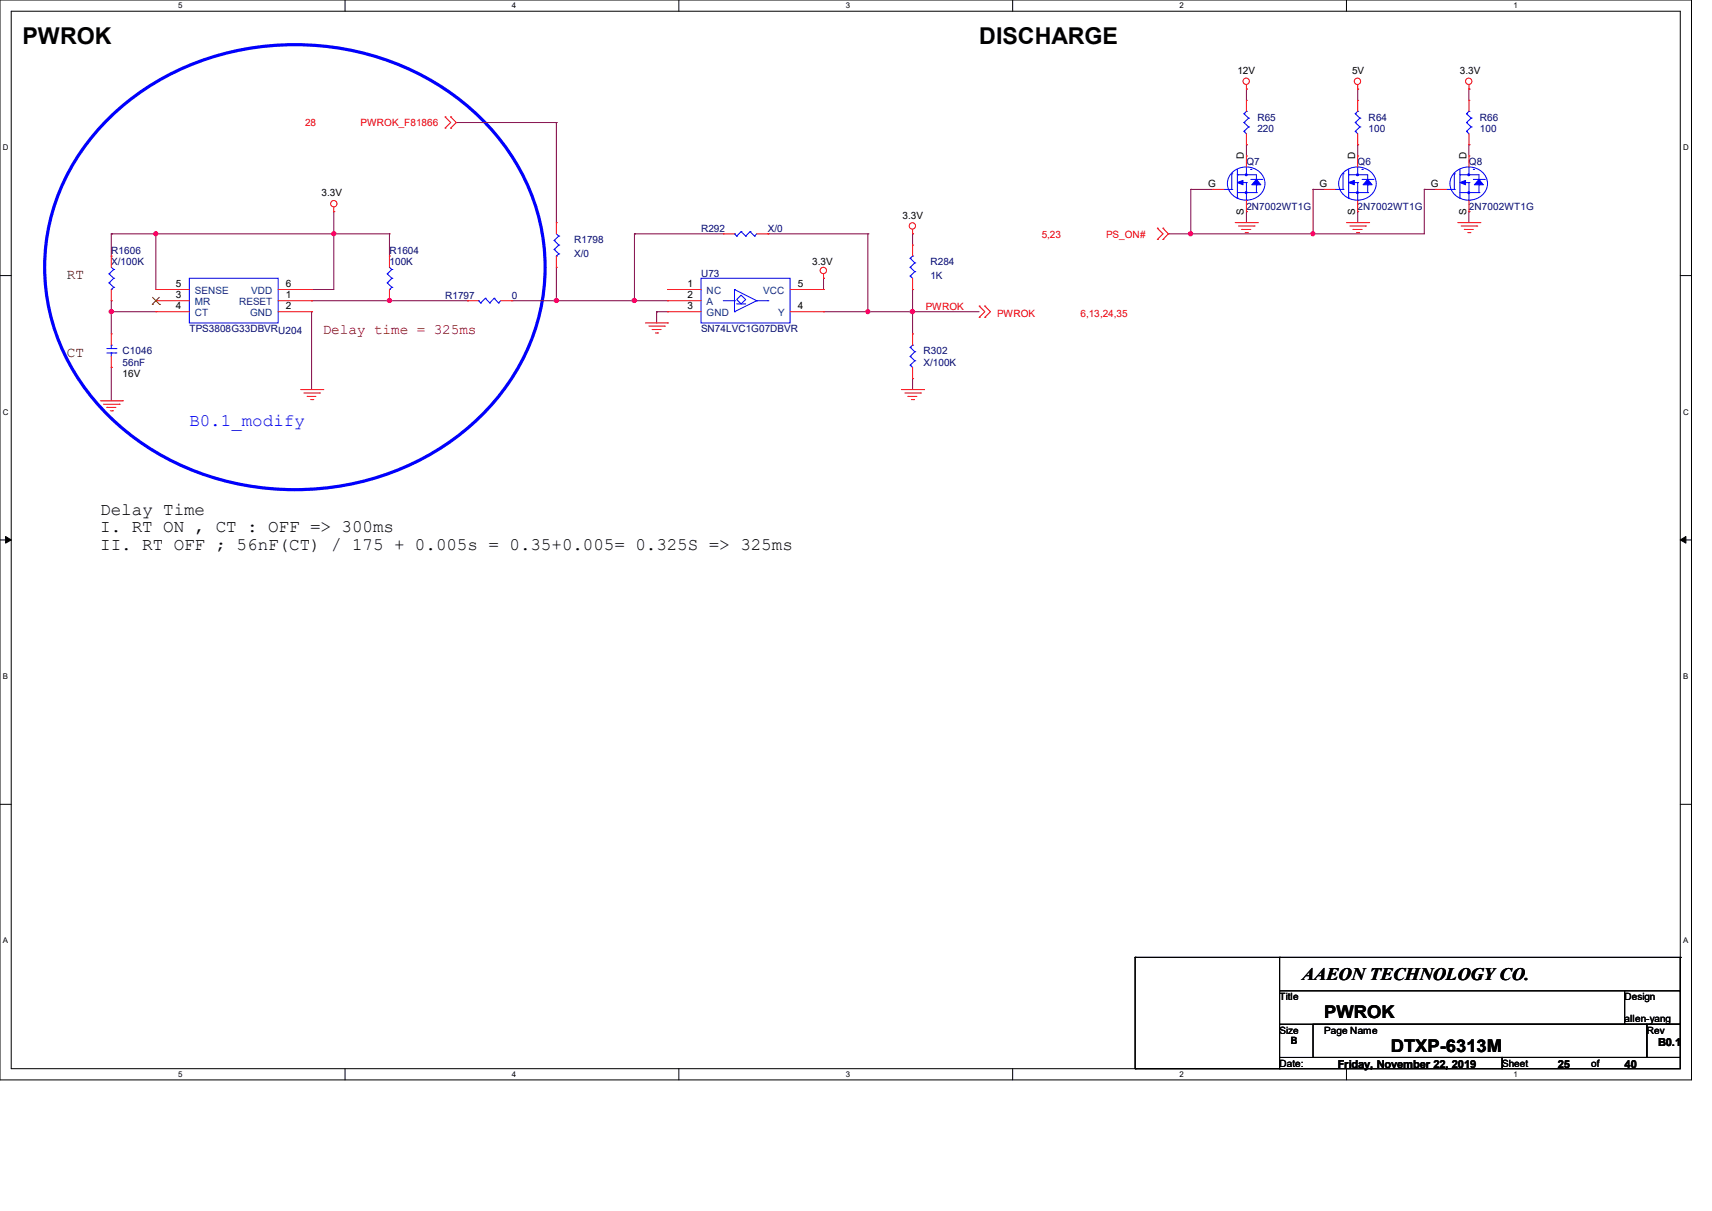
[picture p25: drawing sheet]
<svg xmlns="http://www.w3.org/2000/svg" width="297mm" height="210mm" viewBox="0 0 297 210" stroke-linecap="round" stroke-linejoin="round" font-family="sans-serif">
<defs><g id="words">
<g font-size="4">
<text x="3.9" y="7.6">PWROK</text>
<text x="169.9" y="7.6">DISCHARGE</text>
</g>
<text font-size="3" fill="#00f" x="32.9" y="73.9">B0.1_modify</text>
<g font-size="3">
<text x="17.4" y="89.3">Delay Time</text>
<text x="17.4" y="92.3">I. RT ON , CT : OFF =&gt; 300ms</text>
<text x="17.4" y="95.4">II. RT OFF ; 56nF(CT) / 175 + 0.005s = 0.35+0.005= 0.325S =&gt; 325ms</text>
<text x="225.9" y="169.9">AAEON TECHNOLOGY CO.</text>
<text x="229.7" y="176.6">PWROK</text>
<text x="241.3" y="182.4">DTXP-6313M</text>
</g>
<g font-size="2.5" fill="#400000">
<text x="11.6" y="48.3">RT</text>
<text x="11.6" y="61.8">CT</text>
</g>
<text font-size="2.5" fill="#800000" x="56" y="58">Delay time = 325ms</text>
<g font-size="1.9">
<text x="232.1" y="185.2">Friday, November 22, 2019</text>
<text x="270.3" y="185.2">25</text>
<text x="281.9" y="185.2">40</text>
<text x="287.7" y="181.3">B0.1</text>
</g>
<g font-size="1.7">
<text x="214.7" y="12.8">12V</text>
<text x="234.6" y="12.8">5V</text>
<text x="253.3" y="12.8">3.3V</text>
<text x="215.8" y="27.6" transform="rotate(-90 215.8 27.6)">D</text>
<text x="235.1" y="27.6" transform="rotate(-90 235.1 27.6)">D</text>
<text x="254.4" y="27.6" transform="rotate(-90 254.4 27.6)">D</text>
<text x="55.8" y="34">3.3V</text>
<text x="209.6" y="32.4">G</text>
<text x="228.9" y="32.4">G</text>
<text x="248.2" y="32.4">G</text>
<text x="156.6" y="37.9">3.3V</text>
<text x="215.8" y="37.3" transform="rotate(-90 215.8 37.3)">S</text>
<text x="235.1" y="37.3" transform="rotate(-90 235.1 37.3)">S</text>
<text x="254.4" y="37.3" transform="rotate(-90 254.4 37.3)">S</text>
<text x="140.9" y="46">3.3V</text>
<text x="30.5" y="51.7">3</text>
<text x="30.5" y="49.8">5</text>
<text x="30.5" y="53.6">4</text>
<text x="49.6" y="51.7">1</text>
<text x="49.6" y="53.6">2</text>
<text x="49.6" y="49.8">6</text>
<text x="119.3" y="49.8">1</text>
<text x="119.3" y="51.7">2</text>
<text x="119.3" y="53.6">3</text>
<text x="138.4" y="49.8">5</text>
<text x="138.4" y="53.6">4</text>
<text x="21.3" y="65.3">16V</text>
<text x="222" y="173.4">Title</text>
<text x="281.8" y="173.4">Design</text>
<text x="222" y="179.2">Size</text>
<text x="229.7" y="179.2">Page Name</text>
<text x="281.8" y="177.3">allen-yang</text>
<text x="285.7" y="179.2">Rev</text>
<text x="222" y="185">Date:</text>
<text x="223.9" y="181.1">B</text>
<text x="260.6" y="185">Sheet</text>
<text x="276" y="185">of</text>
</g>
<g font-size="1.7" fill="#f00">
<text x="52.9" y="21.9">28</text>
<text x="62.6" y="21.9">PWROK_F81866</text>
<text x="180.7" y="41.2">5,23</text>
<text x="191.9" y="41.2">PS_ON#</text>
<text x="160.6" y="53.7">PWROK</text>
<text x="173" y="54.9">PWROK</text>
<text x="187.5" y="54.9">6,13,24,35</text>
</g>
<g font-size="1.7" fill="#000080">
<text x="218.1" y="20.9">R65</text>
<text x="218.1" y="22.9">220</text>
<text x="237.4" y="20.9">R64</text>
<text x="237.4" y="22.9">100</text>
<text x="256.7" y="20.9">R66</text>
<text x="256.7" y="22.9">100</text>
<text x="216.2" y="28.7">Q7</text>
<text x="235.5" y="28.7">Q6</text>
<text x="254.8" y="28.7">Q8</text>
<text x="121.6" y="40.2">R292</text>
<text x="133.2" y="40.2">X/0</text>
<text x="216.2" y="36.4">2N7002WT1G</text>
<text x="235.5" y="36.4">2N7002WT1G</text>
<text x="254.8" y="36.4">2N7002WT1G</text>
<text x="19.3" y="44.1">R1606</text>
<text x="19.3" y="46">X/100K</text>
<text x="67.6" y="44.1">R1604</text>
<text x="67.6" y="46">100K</text>
<text x="99.6" y="42.2">R1798</text>
<text x="99.6" y="44.5">X/0</text>
<text x="121.6" y="48">U73</text>
<text x="161.4" y="46">R284</text>
<text x="77.2" y="51.8">R1797</text>
<text x="88.8" y="51.8">0</text>
<text x="161.4" y="48.3">1K</text>
<text x="32.8" y="57.6">TPS3808G33DBVRU204</text>
<text x="121.6" y="57.6">SN74LVC1G07DBVR</text>
<text x="21.3" y="61.5">C1046</text>
<text x="21.3" y="63.4">56nF</text>
<text x="160.2" y="61.5">R302</text>
<text x="160.2" y="63.4">X/100K</text>
</g>
<g font-size="1.7" fill="#004080">
<text x="33.8" y="53">MR</text>
<text x="33.8" y="51">SENSE</text>
<text x="41.5" y="53">RESET</text>
<text x="43.6" y="51">VDD</text>
<text x="122.6" y="51">NC</text>
<text x="122.6" y="53">A</text>
<text x="132.4" y="51">VCC</text>
<text x="33.8" y="54.9">CT</text>
<text x="43.4" y="54.9">GND</text>
<text x="122.6" y="54.9">GND</text>
<text x="135" y="54.9">Y</text>
</g>
<g font-size="1.4">
<text x="30.9" y="1.4">5</text>
<text x="88.8" y="1.4">4</text>
<text x="146.7" y="1.4">3</text>
<text x="204.6" y="1.4">2</text>
<text x="262.6" y="1.4">1</text>
<text x=".5" y="26.1">D</text>
<text x="292" y="26.1">D</text>
<text x=".5" y="71.9">C</text>
<text x="292" y="71.9">C</text>
<text x=".5" y="117.8">B</text>
<text x="292" y="117.8">B</text>
<text x=".5" y="163.6">A</text>
<text x="292" y="163.6">A</text>
<text x="30.9" y="186.8">5</text>
<text x="88.8" y="186.8">4</text>
<text x="146.7" y="186.8">3</text>
<text x="204.6" y="186.8">2</text>
<text x="262.6" y="186.8">1</text>
</g>
</g></defs>
<path d="M0 0h293.5v187.3h-293.5zM1.9 1.9h289.6v183.4h-289.6z" fill="none" stroke="#000" stroke-width=".17"/>
<g fill="#fff">
<path d="M30.9 .2h.8v1.5h-.8z"/>
<path d="M30.9 185.5h.8v1.6h-.8z"/>
</g>
<path d="M59.9 0v1.9M59.9 185.3v2" fill="none" stroke="#000" stroke-width=".17"/>
<g fill="#fff">
<path d="M88.8 .2h.8v1.5h-.8z"/>
<path d="M88.8 185.5h.8v1.6h-.8z"/>
</g>
<path d="M117.8 0v1.9M117.8 185.3v2" fill="none" stroke="#000" stroke-width=".17"/>
<g fill="#fff">
<path d="M146.7 .2h.8v1.5h-.8z"/>
<path d="M146.7 185.5h.8v1.6h-.8z"/>
</g>
<path d="M175.7 0v1.9M175.7 185.3v2" fill="none" stroke="#000" stroke-width=".17"/>
<g fill="#fff">
<path d="M204.6 .2h.8v1.5h-.8z"/>
<path d="M204.6 185.5h.8v1.6h-.8z"/>
</g>
<path d="M233.6 0v1.9M233.6 185.3v2" fill="none" stroke="#000" stroke-width=".17"/>
<g fill="#fff">
<path d="M262.6 .2h.7v1.5h-.7z"/>
<path d="M262.6 185.5h.7v1.6h-.7z"/>
<path d="M.5 24.8h1v1.6h-1z"/>
<path d="M292 24.8h1v1.6h-1z"/>
<path d="M.5 70.7h1v1.5h-1z"/>
<path d="M292 70.7h1v1.5h-1z"/>
</g>
<path d="M0 47.8h1.9M291.5 47.8h2" fill="none" stroke="#000" stroke-width=".17"/>
<g fill="#fff">
<path d="M.5 116.5h.9v1.6h-.9z"/>
<path d="M292 116.5h.9v1.6h-.9z"/>
</g>
<path d="M0 93.6h1.9M291.5 93.6h2" fill="none" stroke="#000" stroke-width=".17"/>
<path d="M1 93l.9 .6-.9 .6zM291.5 93.6l1-.6v1.2z" fill="#000" stroke="#000" stroke-width=".17"/>
<g fill="#fff">
<path d="M.5 162.4h.9v1.5h-.9z"/>
<path d="M292 162.4h.9v1.5h-.9z"/>
</g>
<g fill="none" stroke="#000" stroke-width=".17">
<path d="M0 139.5h1.9M291.5 139.5h2M196.9 166h.1M196.9 166h94.6M196.9 166v19.3M222 171.8h69.5v5.8h-69.5zM222 166h.1M222 166v5.8M222 177.6v5.8M227.8 177.6h57.9v5.8h-57.9zM281.9 177.6h.1M281.9 171.8v5.8"/>
<path d="M285.7 177.6h5.8v5.8h-5.8zM291.5 166h.1M291.5 166v5.8M196.9 185.3h.1M196.9 185.3h25.1M222 183.4h38.6v1.9h-38.6zM222 183.4h.1M222 185.3h.1M260.6 183.4h30.9v1.9h-30.9z"/>
</g>
<path d="M18.6 20.8a46.8 46.8 0 0 1 44.1-11.7 42.3 42.3 0 0 1 28.5 22.2 35.3 35.3 0 0 1-7.4 40.5 46.8 46.8 0 0 1-44.2 11.7 42.3 42.3 0 0 1-28.4-22.1 35.3 35.3 0 0 1 7.4-40.6z" fill="none" stroke="#00f" stroke-width=".55"/>
<g fill="none" stroke="#800040" stroke-width=".17">
<path d="M216.2 15.5h.1M216.2 15.5v1.9M235.5 15.5h.1M235.5 15.5v1.9M254.8 15.5h.1M254.8 15.5v1.9M57.9 36.7h.1M57.9 36.7v13.5h-3.8M79.2 21.3h.1M79.2 21.3h17.3M96.5 21.3h.1M96.5 21.3v17.3"/>
<path d="M206.6 32.9h.1M206.6 32.9h3.8M206.6 32.9v7.7M216.2 25.1h.1M216.2 36.7h.1M216.2 25.1v2M216.2 36.7v1.9M227.8 32.9h.1M227.8 32.9h1.9M227.8 32.9v7.7M235.5 25.1h.1M235.5 36.7h.1"/>
<path d="M235.5 25.1v2M235.5 36.7v1.9M247.1 32.9h.1M247.1 32.9v7.7h-44.4M247.1 32.9h1.9M254.8 25.1h.1M254.8 36.7h.1M254.8 25.1v2M254.8 36.7v1.9M19.3 54.1h.1M19.3 40.6h.1M19.3 52.2h.1"/>
<path d="M19.3 40.6h48.3M19.3 54.1h7.8M19.3 40.6v3.8M19.3 52.2v5.7M27.1 40.6h.1M27.1 40.6v9.6M54.1 50.2h.1M54.1 52.2h.1M54.1 54.1h.1M54.1 52.2h27M54.1 54.1v13.5M57.9 40.6h.1"/>
<path d="M67.6 40.6h.1M67.6 40.6v3.8M81.1 52.2h.1M88.8 52.2h27M96.5 52.2h.1M96.5 46.4v5.8M110.1 40.6h.1M110.1 52.2h.1M110.1 40.6h15.4M110.1 40.6v11.6M113.9 54.1h.1M113.9 54.1h1.9"/>
<path d="M113.9 54.1v1.9M133.2 40.6h.1M133.2 40.6h17.4M142.9 54.1h.1M142.9 48.3h.1M142.9 54.1h27M142.9 48.3v1.9M150.6 54.1h.1M150.6 40.6h.1M150.6 40.6v13.5M158.3 50.2h.1M158.3 54.1h.1"/>
<path d="M158.3 40.6h.1M158.3 40.6v1.9M158.3 50.2v7.7M202.7 40.6h.1M206.6 40.6h.1M227.8 40.6h.1M19.3 63.7h.1M19.3 63.7v5.8M158.3 65.7h.1M158.3 65.7v1.9"/>
</g>
<g fill="#f0f" stroke="#f0f" stroke-width=".17">
<circle cx="227.8" cy="40.5" r=".36"/>
<circle cx="206.6" cy="40.5" r=".37"/>
<circle cx="27" cy="40.5" r=".36"/>
<circle cx="57.9" cy="40.5" r=".37"/>
<circle cx="19.3" cy="54" r=".37"/>
<circle cx="158.3" cy="54" r=".37"/>
<circle cx="150.6" cy="54" r=".36"/>
<circle cx="110" cy="52.1" r=".37"/>
<circle cx="67.6" cy="52.1" r=".37"/>
<circle cx="96.5" cy="52.1" r=".37"/>
</g>
<g fill="none" stroke="#f00" stroke-width=".17">
<path d="M216.2 15.5h.1M216.2 17.4h.1M216.2 14.7v.8M216.2 17.4v1.9M235.5 15.5h.1M235.5 17.4h.1M235.5 14.7v.8M235.5 17.4v1.9M254.8 15.5h.1M254.8 17.4h.1M254.8 14.7v.8M254.8 17.4v1.9"/>
<path d="M57.9 36.7h.1M57.9 35.9v.8M77.2 22.2h.1M77.2 20.3h.1M77.2 20.3l1 1-1 .9M78.2 20.3h.1M78.2 22.2h.1M78.2 20.3l1 1-1 .9M96.5 38.6h.1M96.5 38.6v2M158.3 39.8v.8M200.8 39.6h.1"/>
<path d="M200.8 39.6l1 1-1 .9M201.8 39.6h.1M201.8 39.6l.9 1-.9 .9M210.4 32.9h.1M210.4 32.9h1.9M214.3 38.6h3.8M214.9 39.2h2.7M215.4 39.8h.1M215.4 39.8h1.6M216.2 25.1h.1M216.2 27.1h.1M216.2 36.7h.1"/>
<path d="M216.2 23.2v1.9M216.2 27.1v1.9M216.2 34.8v1.9M217.6 39.2h.1M218.1 38.6h.1M229.7 32.9h.1M229.7 32.9h1.9M233.6 38.6h3.8M234.2 39.2h2.7M234.7 39.8h.1M234.7 39.8h1.6M235.5 25.1h.1"/>
<path d="M235.5 27.1h.1M235.5 36.7h.1M235.5 23.2v1.9M235.5 27.1v1.9M235.5 34.8v1.9M236.9 39.2h.1M237.4 38.6h.1M249 32.9h.1M249 32.9h2M252.9 38.6h3.9M253.5 39.2h2.7M254 39.8h.1"/>
<path d="M254 39.8h1.6M254.8 27.1h.1M254.8 36.7h.1M254.8 25.1h.1M254.8 23.2v1.9M254.8 27.1v1.9M254.8 34.8v1.9M256.2 39.2h.1M256.8 38.6h.1M19.3 57.9h.1M19.3 44.4h.1M19.3 52.2h.1"/>
<path d="M19.3 44.4v2M19.3 50.2v2M19.3 57.9v2M27.1 52.2h.1M27.1 50.2h.1M27.1 54.1h.1M27.1 52.2h5.8M27.1 50.2h5.8M27.1 54.1h5.8M48.3 52.2h5.8M48.3 50.2h5.8M48.3 54.1h5.8"/>
<path d="M54.1 52.2h.1M54.1 54.1h.1M54.1 50.2h.1M67.6 44.4h.1M67.6 52.2h.1M67.6 44.4v2M67.6 50.2v2M81.1 52.2h.1M81.1 52.2h1.9M86.9 52.2h1.9M88.8 52.2h.1M96.5 46.4h.1"/>
<path d="M96.5 44.4v2M112 56h3.8M112.6 56.6h2.7M113.2 57.1h.1M113.2 57.1h1.5M113.7 57.7h.4M114.1 57.7h.1M115.3 56.6h.1M115.8 56h.1M115.8 50.2h.1M115.8 52.2h.1M115.8 54.1h.1"/>
<path d="M115.8 52.2h5.8M115.8 50.2h5.8M115.8 54.1h5.8M125.5 40.6h.1M125.5 40.6h1.9M131.3 40.6h1.9M133.2 40.6h.1M137.1 50.2h5.8M137.1 54.1h5.8M142.9 48.3h.1M142.9 50.2h.1M142.9 54.1h.1"/>
<path d="M142.9 47.5v.8M158.3 40.6h.1M158.3 50.2h.1M158.3 42.5h.1M158.3 57.9h.1M158.3 42.5v1.9M158.3 48.3v1.9M158.3 57.9v2M169.9 55h.1M169.9 53.1h.1M169.9 53.1l1 1-1 .9M170.9 55h.1"/>
<path d="M170.9 53.1h.1M170.9 53.1l.9 1-.9 .9M200.8 41.5h.1M201.8 41.5h.1M216 40.3h.4M216.4 40.3h.1M235.3 40.3h.4M235.7 40.3h.1M254.6 40.3h.4M255 40.3h.1M17.4 69.5h3.9M17.9 70.1h2.8"/>
<path d="M18.5 70.7h.1M18.5 70.7h1.6M19.1 71.2h.4M19.3 63.7h.1M19.3 61.8v1.9M19.5 71.2h.1M20.7 70.1h.1M21.3 69.5h.1M52.2 67.6h3.8M52.7 68.2h2.7M53.3 68.7h.1M53.3 68.7h1.5"/>
<path d="M53.9 69.3h.4M54.3 69.3h.1M55.4 68.2h.1M56 67.6h.1M156.4 67.6h3.8M157 68.2h2.7M157.5 68.7h.1M157.5 68.7h1.6M158.1 69.3h.4M158.3 65.7h.1M158.3 63.7v2M158.5 69.3h.1"/>
<path d="M159.7 68.2h.1M160.2 67.6h.1"/>
<circle cx="216.2" cy="14.1" r=".55"/>
<circle cx="235.5" cy="14.1" r=".55"/>
<circle cx="254.8" cy="14.1" r=".55"/>
<circle cx="57.9" cy="35.3" r=".55"/>
<circle cx="158.3" cy="39.2" r=".55"/>
<circle cx="142.8" cy="46.9" r=".55"/>
</g>
<g fill="none" stroke="#00f" stroke-width=".17">
<path d="M215.8 19.7h.1M215.8 19.7l.8 .8M216.2 19.3h.1M216.2 19.3l-.4 .4M235.1 19.7h.1M235.1 19.7l.8 .8M235.5 19.3h.1M235.5 19.3l-.4 .4M254.4 19.7h.1M254.4 19.7l.8 .8M254.8 19.3h.1M254.8 19.3l-.4 .4"/>
<path d="M212.3 32.9h1.4M213.7 30a3.4 3.4 0 0 1 5.7 1.2 3.2 3.2 0 0 1-1.3 3 3.2 3.2 0 0 1-3.3 .2 2.71 2.71 0 0 1-1.1-4.4zM213.7 32.9h.1M213.7 30.1h.1M213.7 30.1v2.8M214.7 34.4h.1M214.7 30.3h.1M214.7 30.3h3.3v1M214.7 33.4h3.3M214.7 29.4v5M215.6 31.7h.6M215.8 22.8h.1"/>
<path d="M215.8 21.3h.1M215.8 22.8l.4 .4M215.8 21.3l.8 .7M216.2 30.3h.1M216.2 31.7h.1M216.2 34.8h.1M216.2 29v1.3M216.2 31.7v3.1M216.6 22h.1M216.6 20.5h.1M216.6 22l-.8 .8M216.6 20.5l-.8 .8"/>
<path d="M217 29.4h.1M217 31.1h1.9M218 33.4h.1M218 31.3h.1M218 32h.1M218 32v1.4M218.9 31.1h.1M231.6 32.9h1.4M233 30a3.4 3.4 0 0 1 5.7 1.2 3.2 3.2 0 0 1-1.3 3 3.2 3.2 0 0 1-3.3 .2 2.71 2.71 0 0 1-1.1-4.4zM233 32.9h.1M233 30.1h.1M233 30.1v2.8"/>
<path d="M234 34.4h.1M234 30.3h.1M234 30.3h3.3v1M234 33.4h3.3M234 29.4v5M234.9 31.7h.6M235.1 22.8h.1M235.1 21.3h.1M235.1 22.8l.4 .4M235.1 21.3l.8 .7M235.5 30.3h.1M235.5 31.7h.1"/>
<path d="M235.5 34.8h.1M235.5 29v1.3M235.5 31.7v3.1M235.9 22h.1M235.9 20.5h.1M235.9 22l-.8 .8M235.9 20.5l-.8 .8M236.3 29.4h.1M236.3 31.1h1.9M237.3 33.4h.1M237.3 31.3h.1M237.3 32h.1"/>
<path d="M237.3 32v1.4M238.2 31.1h.1M251 32.9h1.3M252.3 30a3.4 3.4 0 0 1 5.7 1.2 3.2 3.2 0 0 1-1.3 3 3.2 3.2 0 0 1-3.3 .2 2.71 2.71 0 0 1-1.1-4.4zM252.3 32.9h.1M252.3 30.1h.1M252.3 30.1v2.8M253.3 34.4h.1M253.3 30.3h.1M253.3 29.4v5M253.3 30.3h3.3v1M253.3 33.4h3.3"/>
<path d="M254.3 31.7h.5M254.4 22.8h.1M254.4 21.3h.1M254.4 22.8l.4 .4M254.4 21.3l.8 .7M254.8 30.3h.1M254.8 31.7h.1M254.8 34.8h.1M254.8 29v1.3M254.8 31.7v3.1M255.2 22h.1M255.2 20.5h.1"/>
<path d="M255.2 22l-.8 .8M255.2 20.5l-.8 .8M255.6 29.4h.1M255.6 31.1h1.9M256.6 33.4h.1M256.6 31.3h.1M256.6 32h.1M256.6 32v1.4M257.5 31.1h.1M18.9 47.5h.1M18.9 49.1h.1M18.9 49.1l.8 .7"/>
<path d="M18.9 47.5l.8 .8M19.3 59.9h.1M19.3 50.2h.1M19.3 59.9v.6M19.3 46.4l.4 .3M19.7 49.8h.1M19.7 46.7h.1M19.7 48.3h.1M19.7 49.8l-.4 .4M19.7 46.7l-.8 .8M19.7 48.3l-.8 .8M32.9 48.3h15.4v7.7h-15.4z"/>
<path d="M67.2 47.5h.1M67.2 49.1h.1M67.2 49.1l.8 .7M67.2 47.5l.8 .8M67.6 50.2h.1M67.6 46.4l.4 .3M68 49.8h.1M68 46.7h.1M68 48.3h.1M68 49.8l-.4 .4M68 46.7l-.8 .8M68 48.3l-.8 .8"/>
<path d="M83 52.2h.1M83 52.2l.4 .3M83.4 52.5h.1M84.2 51.7h.1M84.2 51.7l-.8 .8M84.2 51.7l.8 .8M85 52.5h.1M85.7 51.7h.1M85.7 51.7l.8 .8M85.7 51.7l-.7 .8M86.5 52.5h.1M86.9 52.2l-.4 .3"/>
<path d="M96.1 41.7h.1M96.1 43.3h.1M96.1 43.3l.8 .7M96.1 41.7l.8 .8M96.5 44.4h.1M96.5 40.6l.4 .3M96.9 44h.1M96.9 40.9h.1M96.9 42.5h.1M96.9 44l-.4 .4M96.9 40.9l-.8 .8M96.9 42.5l-.8 .8"/>
<path d="M121.6 48.3h15.5v7.7h-15.5zM125.5 52.2h1.9M127.4 40.6h.1M127.4 54.1h.1M127.4 50.2h.1M127.4 52.2h.1M127.4 40.6l.4 .3M127.4 50.2v3.9M127.4 50.2l3.9 2M127.8 40.9h.1M127.8 51.9l.8-.7 .8 .7-.8 .8zM127.8 52.7h1.6"/>
<path d="M128.6 40.2h.1M128.6 40.2l-.8 .7M128.6 40.2l.8 .7M129.4 40.9h.1M130.1 40.2h.1M130.1 40.2l.8 .7M130.1 40.2l-.7 .7M130.9 40.9h.1M131.3 52.2h.1M131.3 40.6l-.4 .3M131.3 52.2l-3.9 1.9M131.3 52.2h1.9"/>
<path d="M133.2 52.2h.1M157.9 44.8h.1M157.9 47.9h.1M157.9 46.4h.1M157.9 44.8l.8 .8M157.9 47.9l.4 .4M157.9 46.4l.8 .7M158.3 44.4h.1M158.3 59.9h.1M158.3 44.4l-.4 .4M158.3 59.9l-.4 .3M158.7 47.1h.1"/>
<path d="M158.7 45.6h.1M158.7 47.1l-.8 .8M158.7 45.6l-.8 .8M18.5 60.5h1.6M18.5 61.2h1.6M19.3 61.2h.1M19.3 61.2v.6M20.1 60.5h.1M20.1 61.2h.1M157.9 60.2h.1M157.9 63.3h.1M157.9 61.8h.1"/>
<path d="M157.9 60.2l.8 .8M157.9 63.3l.4 .4M157.9 61.8l.8 .8M158.7 62.6h.1M158.7 61h.1M158.7 62.6l-.8 .7M158.7 61l-.8 .8"/>
</g>
<g fill="#00f" stroke="#00f" stroke-width=".17">
<path d="M256.6 31.1l.7 .9h-1.5z"/>
<path d="M218 31.1l.7 .9h-1.5z"/>
<path d="M237.3 31.1l.7 .9h-1.5z"/>
<path d="M253.3 31.7l1-.4v.7z" fill-rule="evenodd"/>
<path d="M214.7 31.7l.9-.4v.7z" fill-rule="evenodd"/>
<path d="M234 31.7l.9-.4v.7z" fill-rule="evenodd"/>
<circle cx="254.8" cy="30.3" r=".17"/>
<circle cx="254.8" cy="33.4" r=".17"/>
<circle cx="216.2" cy="30.3" r=".17"/>
<circle cx="216.2" cy="33.4" r=".17"/>
<circle cx="235.5" cy="30.3" r=".17"/>
<circle cx="235.5" cy="33.4" r=".17"/>
</g>
<path d="M26.4 52.8h.1M26.5 51.6l1.2 1.2M27.6 51.6l-1.2 1.2M27.7 52.8h.1" fill="none" stroke="#804000" stroke-width=".17"/>
<use href="#words"/>
</svg>
